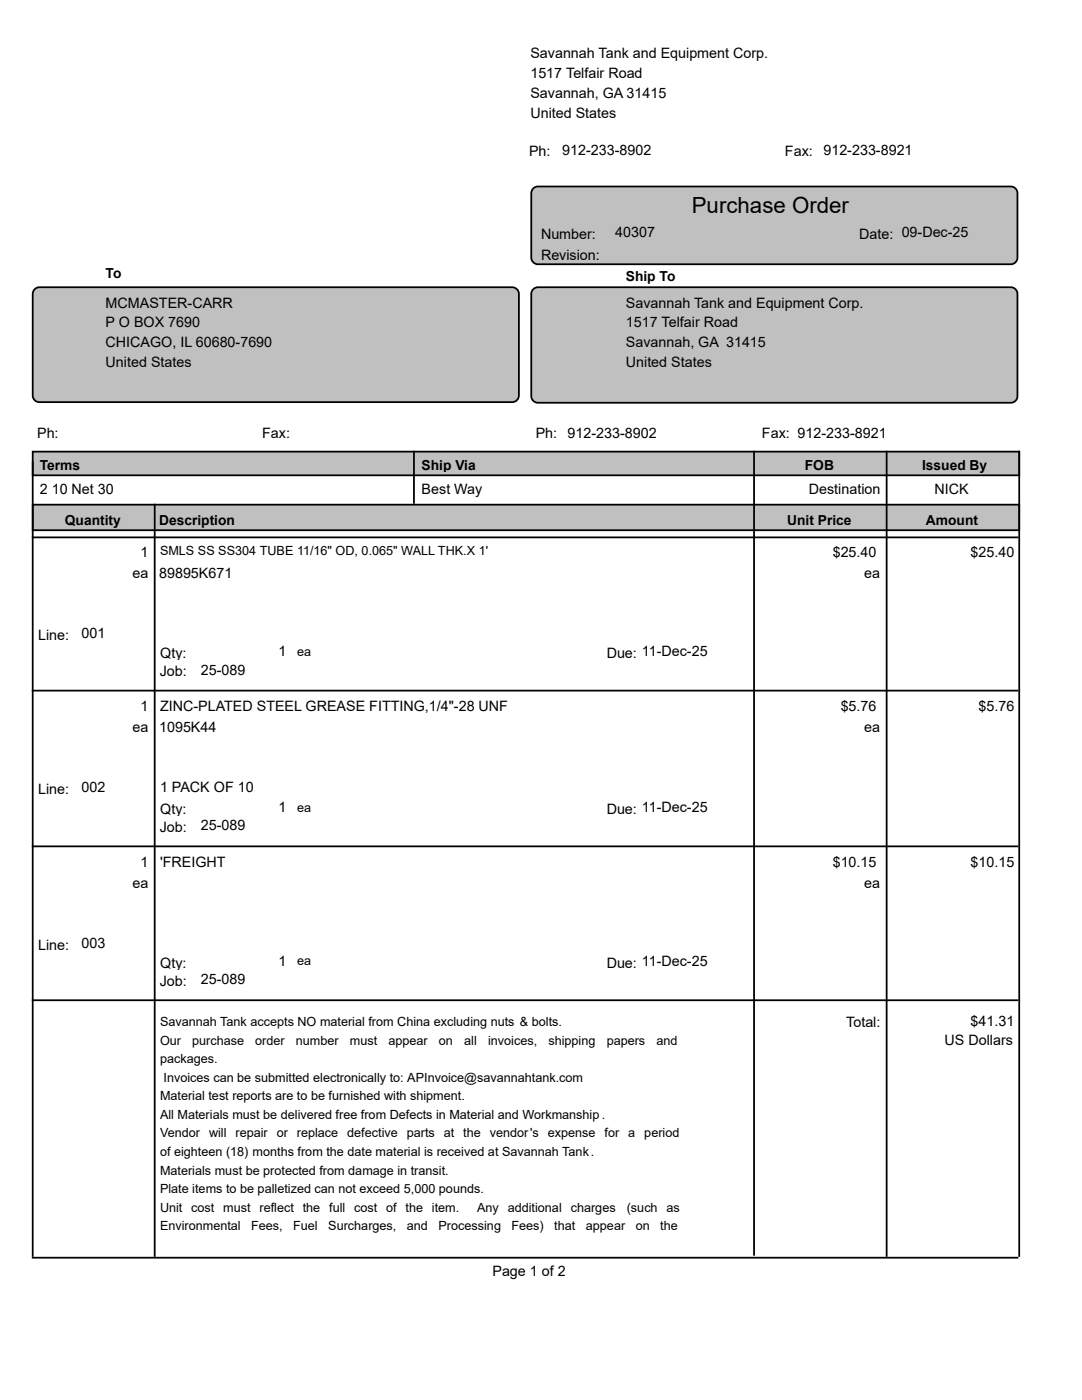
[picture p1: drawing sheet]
<svg xmlns="http://www.w3.org/2000/svg" width="216mm" height="279mm" viewBox="0 0 216 279" stroke-linecap="round" stroke-linejoin="round" font-family="sans-serif">
<defs><g id="words">
<text font-size="4.4" x="138" y="42.6">Purchase Order</text>
<g font-size="2.9">
<text x="105.8" y="11.6">Savannah Tank and Equipment Corp.</text>
<text x="105.8" y="15.6">1517 Telfair Road</text>
<text x="105.8" y="19.6">Savannah, GA 31415</text>
<text x="105.8" y="23.5">United States</text>
<text x="105.6" y="31.2">Ph:</text>
<text x="112.2" y="30.9">912-233-8902</text>
<text x="156.6" y="31.2">Fax:</text>
<text x="164.3" y="30.9">912-233-8921</text>
<text x="107.9" y="47.6">Number:</text>
<text x="122.8" y="47.3">40307</text>
<text x="171.4" y="47.6">Date: 09-Dec-25</text>
<text x="107.9" y="51.9">Revision:</text>
<text x="21.1" y="61.4">MCMASTER-CARR</text>
<text x="21.1" y="65.4">P O BOX 7690</text>
<text x="124.9" y="61.4">Savannah Tank and Equipment Corp.</text>
<text x="124.9" y="65.4">1517 Telfair Road</text>
<text x="21.1" y="69.3">CHICAGO, IL 60680-7690</text>
<text x="124.9" y="69.3">Savannah, GA 31415</text>
<text x="21.1" y="73.3">United States</text>
<text x="124.9" y="73.3">United States</text>
<text x="7.4" y="87.3">Ph:</text>
<text x="52.3" y="87.3">Fax:</text>
<text x="106.9" y="87.3">Ph:</text>
<text x="113.2" y="87.3">912-233-8902</text>
<text x="152" y="87.3">Fax: 912-233-8921</text>
<text x="7.9" y="98.6">2 10 Net 30</text>
<text x="84.1" y="98.6">Best Way</text>
<text x="161.4" y="98.6">Destination</text>
<text x="186.5" y="98.6">NICK</text>
<text x="28" y="111.2">1</text>
<text x="166.2" y="111.2">$25.40</text>
<text x="193.7" y="111.2">$25.40</text>
<text x="26.4" y="115.4">ea</text>
<text x="31.7" y="115.4">89895K671</text>
<text x="172.5" y="115.4">ea</text>
<text x="7.6" y="127.7">Line:</text>
<text x="16.3" y="127.4">001</text>
<text x="32" y="131.3">Qty:</text>
<text x="55.6" y="131">1</text>
<text x="121.1" y="131.3">Due: 11-Dec-25</text>
<text x="31.9" y="135">Job:</text>
<text x="40.1" y="134.7">25-089</text>
<text x="28" y="141.9">1</text>
<text x="31.9" y="141.9">ZINC-PLATED STEEL GREASE FITTING,1/4&quot;-28 UNF</text>
<text x="167.7" y="141.9">$5.76</text>
<text x="195.3" y="141.9">$5.76</text>
<text x="26.4" y="146.1">ea</text>
<text x="31.7" y="146.1">1095K44</text>
<text x="172.5" y="146.1">ea</text>
<text x="7.6" y="158.4">Line:</text>
<text x="16.3" y="158.1">002</text>
<text x="31.9" y="158.1">1 PACK OF 10</text>
<text x="31.9" y="166.1">Job:</text>
<text x="32" y="162.4">Qty:</text>
<text x="40.1" y="165.7">25-089</text>
<text x="55.6" y="162.1">1</text>
<text x="121.1" y="162.4">Due: 11-Dec-25</text>
<text x="28" y="172.9">1</text>
<text x="31.9" y="172.9">'FREIGHT</text>
<text x="166.2" y="172.9">$10.15</text>
<text x="193.7" y="172.9">$10.15</text>
<text x="26.4" y="177.2">ea</text>
<text x="172.5" y="177.2">ea</text>
<text x="7.6" y="189.5">Line:</text>
<text x="16.3" y="189.2">003</text>
<text x="31.9" y="196.8">Job:</text>
<text x="32" y="193.1">Qty:</text>
<text x="40.1" y="196.4">25-089</text>
<text x="55.6" y="192.8">1</text>
<text x="121.1" y="193.1">Due: 11-Dec-25</text>
<text x="168.9" y="205">Total:</text>
<text x="188.5" y="208.6">US Dollars</text>
<text x="193.7" y="204.7">$41.31</text>
<text x="98.3" y="254.7">Page 1 of 2</text>
</g>
<g font-size="2.8">
<text x="21.1" y="55.4">To</text>
<text x="124.9" y="56.1">Ship To</text>
<text x="7.9" y="93.8">Terms</text>
<text x="84.1" y="93.8">Ship Via</text>
<text x="160.6" y="93.8">FOB</text>
<text x="184" y="93.8">Issued By</text>
<text x="12.9" y="104.8">Quantity</text>
<text x="31.7" y="104.8">Description</text>
<text x="157.1" y="104.8">Unit Price</text>
<text x="184.8" y="104.8">Amount</text>
</g>
<g font-size="2.5">
<text x="31.9" y="110.8">SMLS SS SS304 TUBE 11/16&quot; OD, 0.065&quot; WALL THK.X 1'</text>
<text x="59.3" y="130.9">ea</text>
<text x="59.3" y="162">ea</text>
<text x="59.3" y="192.7">ea</text>
<text x="31.9" y="204.8">Savannah Tank accepts NO material from China excluding nuts &amp; bolts.</text>
<text x="31.9" y="208.5">Our</text>
<text x="38.3" y="208.5">purchase</text>
<text x="50.9" y="208.5">order</text>
<text x="59" y="208.5">number</text>
<text x="69.8" y="208.5">must</text>
<text x="77.5" y="208.5">appear</text>
<text x="87.6" y="208.5">on</text>
<text x="92.6" y="208.5">all</text>
<text x="97.4" y="208.5">invoices,</text>
<text x="109.4" y="208.5">shipping</text>
<text x="121.1" y="208.5">papers</text>
<text x="131" y="208.5">and</text>
<text x="31.9" y="212.2">packages.</text>
<text x="32.6" y="215.9">Invoices can be submitted electronically to: APInvoice@savannahtank.com</text>
<text x="31.9" y="219.6">Material test reports are to be furnished with shipment.</text>
<text x="31.9" y="223.3">All Materials must be delivered free from Defects in Material and Workmanship .</text>
<text x="31.9" y="227">Vendor will</text>
<text x="47" y="227">repair or replace</text>
<text x="69.3" y="227">defective</text>
<text x="81.2" y="227">parts</text>
<text x="88.5" y="227">at</text>
<text x="92.4" y="227">the</text>
<text x="97.7" y="227">vendor's</text>
<text x="109.3" y="227">expense</text>
<text x="120.6" y="227">for a</text>
<text x="128.6" y="227">period</text>
<text x="31.9" y="230.7">of eighteen (18) months from the date material is received at Savannah Tank.</text>
<text x="31.9" y="234.4">Materials must be protected from damage in transit.</text>
<text x="31.9" y="238.1">Plate items to be palletized can not exceed 5,000 pounds.</text>
<text x="31.9" y="241.8">Unit cost must reflect the full cost of the item.</text>
<text x="31.9" y="245.5">Environmental</text>
<text x="50.1" y="245.5">Fees,</text>
<text x="58.5" y="245.5">Fuel</text>
<text x="65.5" y="245.5">Surcharges,</text>
<text x="81.2" y="245.5">and</text>
<text x="87.5" y="245.5">Processing</text>
<text x="95.2" y="241.8">Any</text>
<text x="101.3" y="241.8">additional</text>
<text x="102.1" y="245.5">Fees)</text>
<text x="110.6" y="245.5">that</text>
<text x="113.9" y="241.8">charges</text>
<text x="116.9" y="245.5">appear</text>
<text x="125.1" y="241.8">(such</text>
<text x="126.9" y="245.5">on</text>
<text x="131.8" y="245.5">the</text>
<text x="133" y="241.8">as</text>
</g>
</g></defs>
<g fill="#c0c0c0" stroke="#000" stroke-width=".35">
<path d="M106.3 37.8l.6-.5 .4-.1h94.4a1.33 1.33 0 0 1 1.3 1.3v12.9a1.33 1.33 0 0 1-1.3 1.3h-94.4a1.33 1.33 0 0 1-1.3-1.3v-12.9z"/>
<path d="M6.5 90.1h196.9v4.8h-196.9z"/>
<path d="M6.5 100.7h196.9v5.1h-196.9z"/>
<path d="M6.8 57.9l.6-.5 .4-.1h94.4a1.33 1.33 0 0 1 1.3 1.3v20.3a1.33 1.33 0 0 1-1.3 1.4h-94.4a1.33 1.33 0 0 1-1.3-1.4v-20.3z"/>
<path d="M106.3 57.9l.6-.5 .4-.1h94.4a1.33 1.33 0 0 1 1.3 1.3v20.5a1.33 1.33 0 0 1-1.3 1.3h-94.4a1.33 1.33 0 0 1-1.3-1.3v-20.5z"/>
</g>
<path d="M6.5 92.1v158.7M82.6 90v10.5M150.5 90v160.6M176.9 90v160.8M203.4 90v160.8M6.3 107.2h196.9M30.9 100.5v150.3M6.3 137.8h196.9M6.3 168.9h196.9M6.3 199.6h196.9M6.3 251h196.9" fill="none" stroke="#000" stroke-width=".35"/>
<use href="#words"/>
</svg>
